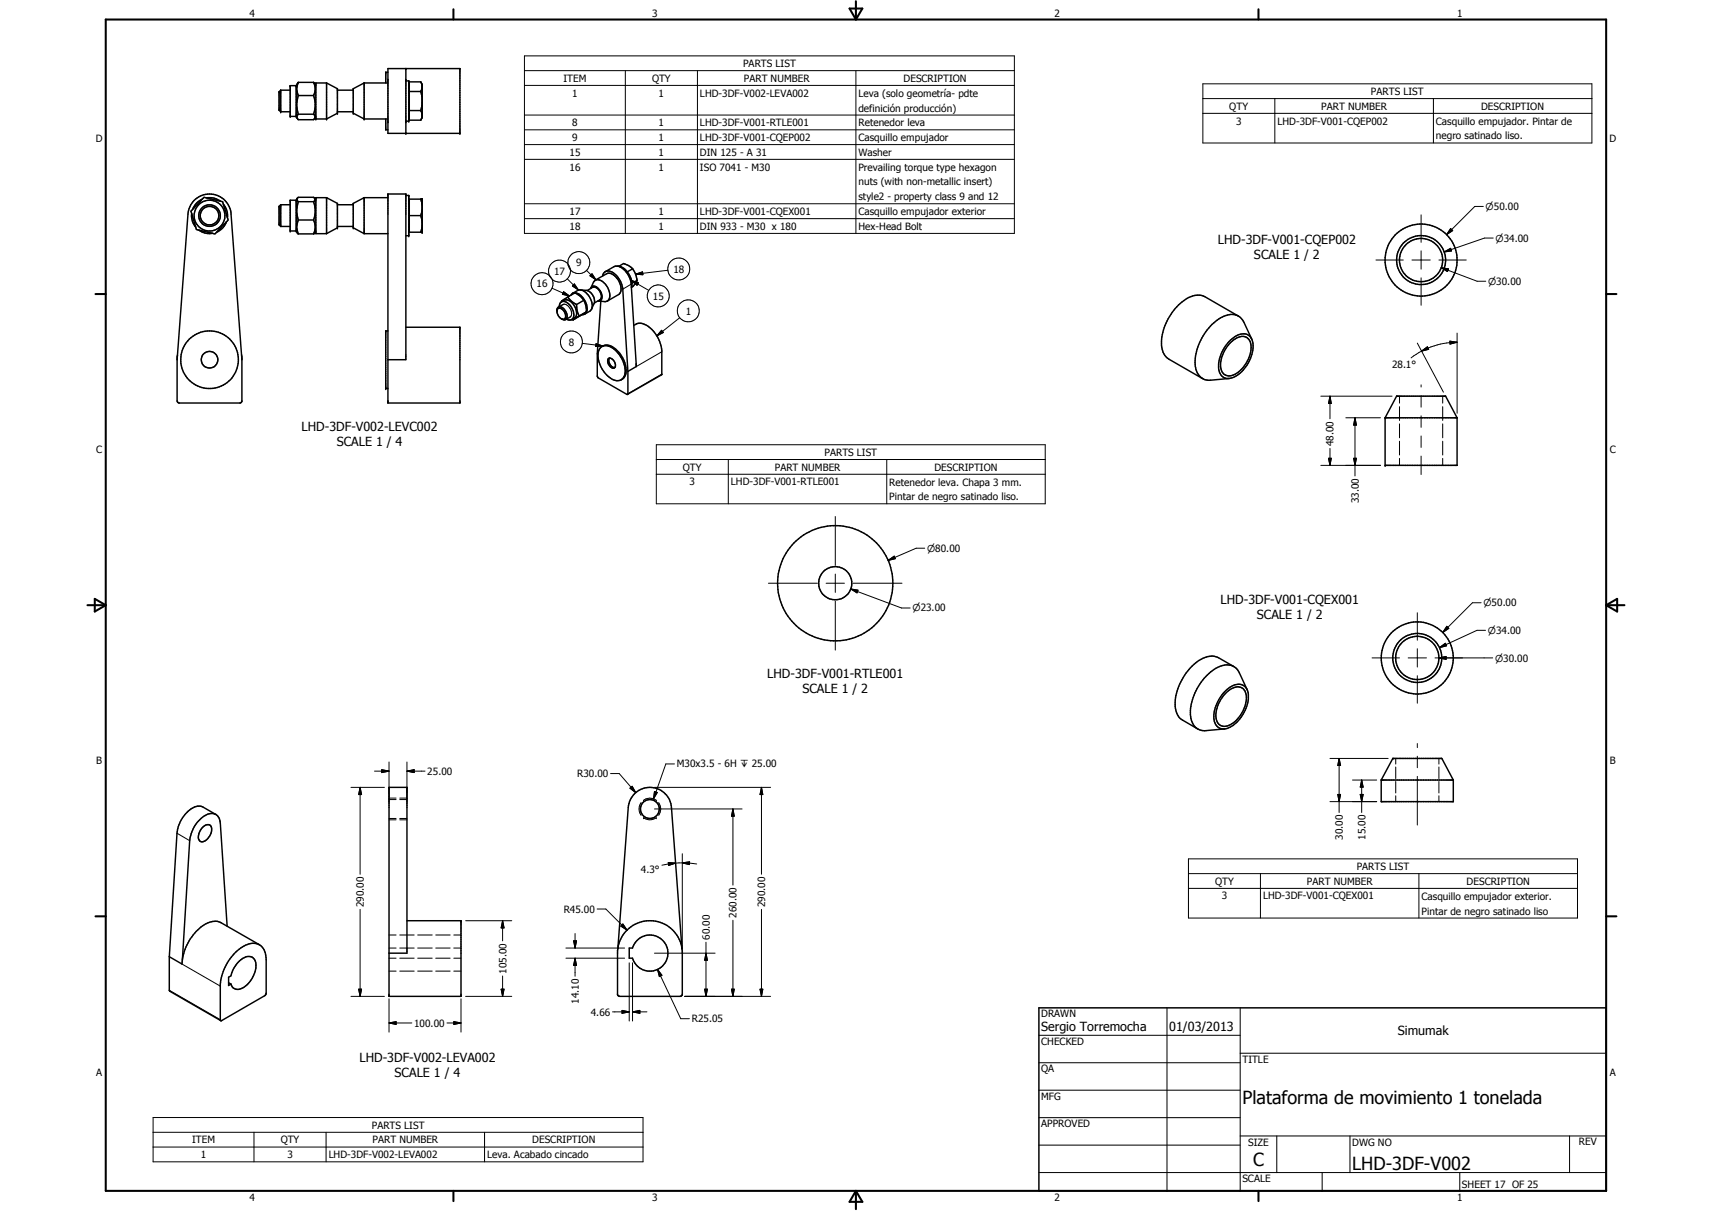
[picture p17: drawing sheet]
<svg xmlns="http://www.w3.org/2000/svg" width="594mm" height="420mm" viewBox="0 0 594 420" stroke-linecap="round" stroke-linejoin="round" font-family="sans-serif">
<defs><g id="words">
<g font-size="6.3">
<text x="431.1" y="383.2">Plataforma de movimiento 1 tonelada</text>
<text x="434.8" y="404.7">C</text>
<text x="469.2" y="406">LHD-3DF-V002</text>
</g>
<g font-size="4.4">
<text x="422.6" y="84.5">LHD-3DF-V001-CQEP002</text>
<text x="435.1" y="89.7">SCALE 1 / 2</text>
<text x="104.6" y="149.6">LHD-3DF-V002-LEVC002</text>
<text x="116.8" y="154.8">SCALE 1 / 4</text>
<text x="423.5" y="209.5">LHD-3DF-V001-CQEX001</text>
<text x="436.1" y="214.7">SCALE 1 / 2</text>
<text x="266.3" y="235.4">LHD-3DF-V001-RTLE001</text>
<text x="278.5" y="240.6">SCALE 1 / 2</text>
<text x="361.3" y="357.5">Sergio Torremocha</text>
<text x="405.7" y="357.7">01/03/2013</text>
<text x="485" y="359.2">Simumak</text>
<text x="124.7" y="368.3">LHD-3DF-V002-LEVA002</text>
<text x="136.9" y="373.5">SCALE 1 / 4</text>
</g>
<g font-size="3.5">
<text x="86.6" y="5.8">4</text>
<text x="226.3" y="5.8">3</text>
<text x="365.9" y="5.8">2</text>
<text x="505.6" y="5.8">1</text>
<text x="257.9" y="23.3">PARTS LIST</text>
<text x="195.5" y="28.4">ITEM</text>
<text x="226.3" y="28.4">QTY</text>
<text x="258.1" y="28.4">PART NUMBER</text>
<text x="313.6" y="28.4">DESCRIPTION</text>
<text x="198.6" y="33.5">1</text>
<text x="228.6" y="33.5">1</text>
<text x="242.9" y="33.5">LHD-3DF-V002-LEVA002</text>
<text x="297.9" y="33.7">Leva (solo geometría- pdte</text>
<text x="475.7" y="33">PARTS LIST</text>
<text x="297.9" y="38.8">definición producción)</text>
<text x="426.6" y="38.1">QTY</text>
<text x="458.5" y="38.1">PART NUMBER</text>
<text x="513.9" y="38.1">DESCRIPTION</text>
<text x="198.6" y="43.8">8</text>
<text x="228.6" y="43.8">1</text>
<text x="242.9" y="43.8">LHD-3DF-V001-RTLE001</text>
<text x="297.9" y="43.9">Retenedor leva</text>
<text x="429" y="43.2">3</text>
<text x="443.3" y="43.2">LHD-3DF-V001-CQEP002</text>
<text x="498.3" y="43.3">Casquillo empujador. Pintar de</text>
<text x="33.3" y="49.4">D</text>
<text x="198.6" y="48.9">9</text>
<text x="228.6" y="48.9">1</text>
<text x="242.9" y="48.9">LHD-3DF-V001-CQEP002</text>
<text x="297.9" y="49">Casquillo empujador</text>
<text x="498.3" y="48.4">negro satinado liso.</text>
<text x="558.5" y="49.4">D</text>
<text x="197.6" y="54.1">15</text>
<text x="197.6" y="59.2">16</text>
<text x="228.6" y="54.1">1</text>
<text x="228.6" y="59.2">1</text>
<text x="242.9" y="54.1">DIN 125 - A 31</text>
<text x="242.9" y="59.2">ISO 7041 - M30</text>
<text x="297.9" y="54.1">Washer</text>
<text x="297.9" y="59.2">Prevailing torque type hexagon</text>
<text x="297.9" y="64.3">nuts (with non-metallic insert)</text>
<text x="297.9" y="69.5">style2 - property class 9 and 12</text>
<text x="197.6" y="74.6">17</text>
<text x="228.6" y="74.6">1</text>
<text x="242.9" y="74.6">LHD-3DF-V001-CQEX001</text>
<text x="297.9" y="74.6">Casquillo empujador exterior</text>
<text x="197.6" y="79.7">18</text>
<text x="228.6" y="79.7">1</text>
<text x="242.9" y="79.7">DIN 933 - M30 x 180</text>
<text x="297.9" y="79.8">Hex-Head Bolt</text>
<text x="192.3" y="95.3">17</text>
<text x="199.9" y="92.4">9</text>
<text x="233.7" y="94.7">18</text>
<text x="186.2" y="99.7">16</text>
<text x="226.6" y="104">15</text>
<text x="237.9" y="109.1">1</text>
<text x="197.4" y="120">8</text>
<text x="483.1" y="127.6">28.1°</text>
<text x="462.8" y="154.8" transform="rotate(-90 462.8 154.8)">48.00</text>
<text x="33.4" y="157.3">C</text>
<text x="286.1" y="158.2">PARTS LIST</text>
<text x="558.6" y="157.3">C</text>
<text x="237" y="163.3">QTY</text>
<text x="268.9" y="163.3">PART NUMBER</text>
<text x="324.3" y="163.3">DESCRIPTION</text>
<text x="239.3" y="168.4">3</text>
<text x="253.7" y="168.4">LHD-3DF-V001-RTLE001</text>
<text x="308.6" y="168.5">Retenedor leva. Chapa 3 mm.</text>
<text x="308.6" y="173.6">Pintar de negro satinado liso.</text>
<text x="471.5" y="174.7" transform="rotate(-90 471.5 174.7)">33.00</text>
<text x="33.4" y="265.2">B</text>
<text x="148.3" y="268.8">25.00</text>
<text x="200.3" y="269.7">R30.00</text>
<text x="234.9" y="266.3">M30x3.5 - 6H x 25.00</text>
<text x="558.6" y="265.2">B</text>
<text x="466" y="291.4" transform="rotate(-90 466 291.4)">30.00</text>
<text x="473.8" y="291.4" transform="rotate(-90 473.8 291.4)">15.00</text>
<text x="222.4" y="302.7">4.3°</text>
<text x="470.8" y="301.8">PARTS LIST</text>
<text x="421.6" y="307">QTY</text>
<text x="453.5" y="306.9">PART NUMBER</text>
<text x="508.9" y="307">DESCRIPTION</text>
<text x="126.3" y="314.7" transform="rotate(-90 126.3 314.7)">290.00</text>
<text x="195.6" y="316.7">R45.00</text>
<text x="265.5" y="314.7" transform="rotate(-90 265.5 314.7)">290.00</text>
<text x="424" y="312.1">3</text>
<text x="438.3" y="312.1">LHD-3DF-V001-CQEX001</text>
<text x="493.3" y="312.1">Casquillo empujador exterior.</text>
<text x="493.3" y="317.3">Pintar de negro satinado liso</text>
<text x="255.6" y="318.5" transform="rotate(-90 255.6 318.5)">260.00</text>
<text x="246.3" y="326.1" transform="rotate(-90 246.3 326.1)">60.00</text>
<text x="175.7" y="337.9" transform="rotate(-90 175.7 337.9)">105.00</text>
<text x="200.9" y="348.2" transform="rotate(-90 200.9 348.2)">14.10</text>
<text x="205" y="352.4">4.66</text>
<text x="361.3" y="353">DRAWN</text>
<text x="143.7" y="356.2">100.00</text>
<text x="240.1" y="354.8">R25.05</text>
<text x="361.3" y="362.5">CHECKED</text>
<text x="431.1" y="368.7">TITLE</text>
<text x="33.4" y="373.2">A</text>
<text x="361.3" y="372.1">QA</text>
<text x="558.6" y="373.2">A</text>
<text x="361.3" y="381.6">MFG</text>
<text x="129" y="391.6">PARTS LIST</text>
<text x="361.3" y="391.1">APPROVED</text>
<text x="66.7" y="396.7">ITEM</text>
<text x="69.7" y="401.8">1</text>
<text x="97.4" y="396.7">QTY</text>
<text x="99.7" y="401.9">3</text>
<text x="114.1" y="401.9">LHD-3DF-V002-LEVA002</text>
<text x="129.2" y="396.7">PART NUMBER</text>
<text x="169.1" y="401.9">Leva. Acabado cincado</text>
<text x="184.7" y="396.7">DESCRIPTION</text>
<text x="433.1" y="397.5">SIZE</text>
<text x="469.2" y="397.5">DWG NO</text>
<text x="547.9" y="397.4">REV</text>
<text x="431.1" y="410.2">SCALE</text>
<text x="507.3" y="412.3">SHEET 17 OF 25</text>
<text x="86.6" y="416.7">4</text>
<text x="226.3" y="416.7">3</text>
<text x="365.9" y="416.7">2</text>
<text x="505.6" y="416.7">1</text>
</g>
<g font-size="3.3">
<text x="515.5" y="72.9">n50.00</text>
<text x="519" y="83.8">n34.00</text>
<text x="516.4" y="98.8">n30.00</text>
<text x="321.7" y="191.5">n80.00</text>
<text x="316.6" y="212.1">n23.00</text>
<text x="514.8" y="210.4">n50.00</text>
<text x="516.3" y="219.9">n34.00</text>
<text x="518.8" y="229.5">n30.00</text>
</g>
</g></defs>
<g fill="none" stroke="#000" stroke-width=".51">
<path d="M97.4 31.3v7.5M97.4 31.3l-.5 .5v6.5l.5 .5M97.4 38.8h3.3M97.4 31.3h3.3M102.8 29.7h-2.1v10.7h2.1M102.8 29.7v10.7M103.5 39.6l-.5 .7 .1 .7M103.5 28.6l-.7 1.1M103.5 33.1a10.9 10.9 0 0 0 0 6.5M103.5 28.6a5.6 5.6 0 0 0 0 4.5M103.5 39.6h5.3M103.5 33.1h5.3"/>
<path d="M103.5 28.6h5.3M108.8 28.6a5.2 5.2 0 0 1 0 4.5M108.8 33.1a10 10 0 0 1 0 6.5M108.8 39.6l.5 .7v.7M108.8 28.6l.8 1.1M113.3 28.8l3.8 2v8.5l-3.8 2M113.3 28.8v12.5M113.3 28.8h-3.7v12.5h3.7M117.1 38.8h5.5M117.1 31.3h5.5M126.4 28.8l-3.8 2v8.5l3.8 2M126.4 28.8v12.5"/>
<path d="M126.4 28.8h8.2M134.6 23.8h25v22.5h-25zM134.6 25.1h-.7v3.7M140.8 23.8v22.5M140.8 28.1h1.1v13.9h-1.1M141.9 29.7h.1M142 38.4h4M142 31.7h4M146 28.4l.5 .9v11.5l-.5 .9M146 28.4l.5 1.4M146 31.7l.5 3M146 38.4l.5 1.4"/>
<path d="M146 28.4h-4v13.3h4M146.5 30.3l-.5 1.4M146.5 35.4l-.5 3M102.8 40.4l.4 .7M103.1 41l.4 .5h5.3l.5-.5M109.6 40.4l-.4 .7M126.4 41.3h8.2M133.9 41.3v3.7h.7M141.9 40.4h.1M146.5 40.2l-.5 1.5M66.5 74.1a6 6 0 0 0 1.4 4.7M69 79.8a6.2 6.2 0 0 0 4.8 1.1"/>
<path d="M70.2 69.1l-3.3 3.5a.91 .91 0 0 0-.4 1.6l1.4 4.5M70.2 69.1l.6-.6 5.6 1.3a.91 .91 0 0 1 1.1 1.1l1.7 5.4-4 4.2a1.46 1.46 0 0 1-1.9 .4l-5.2-1.3-.2-.9M70.2 69.1a6.2 6.2 0 0 0-3.4 3.5M71.7 68.6l2.2 .1 2.5 1.1M77.5 70.8a6.2 6.2 0 0 1 1.4 4.7M78.6 77a6 6 0 0 1-3.4 3.6M97.4 71v7.6M97.4 71l-.5 .6v6.4l.5 .6M97.4 78.6h3.3M97.4 71h3.3M102.8 69.5h-2.1v10.6h2.1M102.8 69.5v10.6"/>
<path d="M103.1 68.9l-.3 .6M103.5 76.3l-.5 2.4 .5 2.5M103.5 70a10.5 10.5 0 0 0 0 6.3M103.5 70l-.5-.8 .5-.7h5.3a.82 .82 0 0 1 .6 .7 .82 .82 0 0 1-.6 .8M103.5 76.3h5.3M103.5 70h5.3M108.8 70a9.7 9.7 0 0 1 0 6.3M108.8 76.3l.5 1.9v1.7l-.5 1.3M109.3 68.9l.3 .6M113.3 68.6h-3.7v12.5h3.7M113.3 68.6l3.8 2v8.4l-3.8 2.1M113.3 68.6v12.5"/>
<path d="M117.1 78.6h5.5M117.1 71h5.5M126.4 68.6l-3.8 2v8.4l3.8 2.1M126.4 68.6v12.5M126.4 68.6h8.2M140.8 67.8h1.1v14h-1.1M141.9 69.5h.1M142 69.1h4.5v11.5h-4.5zM142 74.8h4M146 69.1l.5 2.5M146 74.8l.5 2.5M146.5 72.3l-.5 2.5"/>
<path d="M146.5 78l-.5 2.6M102.8 80.1l.7 1.1M103.5 81.2h5.3M109.6 80.1l-.8 1.1M126.4 81.1h8.2M141.9 80.1h.1M205.1 99.9l.8-2a2.09 2.09 0 0 1 3.5 .1 5.4 5.4 0 0 1 1.8 6.1l-1.1 .5-2.4-.2M205.1 99.8l-.1 .3M205.1 99.8a1.74 1.74 0 0 1 2.9 .7 2.72 2.72 0 0 1 .2 3.9h-.7M206.6 97.2l3.9-2.2a3.4 3.4 0 0 1 3.9 1.9 4.5 4.5 0 0 1 .5 5.1l-4.1 2.4M209.1 95.8a2.17 2.17 0 0 1 3.7-1.2 8.1 8.1 0 0 1 3.3 5.7l1.8 28.6M214.4 92.4h.3"/>
<path d="M214.7 92.4h-1.4l-3.2 1.8M214.7 92.4a7.6 7.6 0 0 1 4.3 6.2l1.8 27.6M214.7 92.4a6.5 6.5 0 0 1 4.4 7.3M214.8 92.4l1.6-1 1.8 .8 1.3 1.1M219.5 93.3l1 1.8 .6 2.2M219.5 93.3l-1.8 1M221.1 97.3l-.8 1.3-1.2 1.1M221.1 97.3l-1.8 1M134.6 114.8h-.7v20h.7M140.8 113.5h18.8v26.3h-25v-72.5h6.2v57.5h-6.2M193.3 107.7v-.3a1.26 1.26 0 0 1 1.3-.5 1.26 1.26 0 0 1 1 1 1.84 1.84 0 0 1 0 2.9l-.7-.1M193.6 106.7a1.82 1.82 0 0 1 2.6 1.1 2.02 2.02 0 0 1-.2 3.2 2.98 2.98 0 0 1-2.4-4.3z"/>
<path d="M194.1 106.4a1.65 1.65 0 0 1 1.1-1.8 1.65 1.65 0 0 1 1.9 .7 4.2 4.2 0 0 1 1.4 5.5l-1 .2-.9-.3M194.8 104.7l1-.6a3.5 3.5 0 0 1 3.9 2.7 2.71 2.71 0 0 1-1.3 4.1M195.4 105.7l-1.6 .9M197 103l1.3 1.5 1.8 1.2M197 103l-2.1 1.4v.3M197 103l2.6-1.4 1.7 1.2 1.3 1.4M197.9 110l-1.6 .9M198.1 102.4a1.87 1.87 0 0 1 3.1-.1 5.7 5.7 0 0 1 2.2 6.1l-.3 .5-1.1 .3M198.5 110.8l.3 .2M198.7 101.8l1.8-1a4.1 4.1 0 0 1 4.6 3.3 3.1 3.1 0 0 1-.5 3.9l-1.7 1M200.1 105.7l.2 2.1 .6 1.8M200.9 109.6l-2.1 1.4"/>
<path d="M201.4 100.6l2.2 .2a3.9 3.9 0 0 1 2.6 4.5l-.9 1.9M202.6 104.2l.7 1.8 .2 2.2M202.6 104.2l-2.5 1.5M203.5 108.2l-4.7 2.8M203.5 108.2l-2.6 1.4M203.7 100.8l1.9-1.1a2.82 2.82 0 0 1 3.1 2.9l-.4 1.3-2.1 1.2M208.5 104.5l-1.2 18.2v8.1l10.4 6.1 .2-8M219.9 112.9a4.3 4.3 0 0 1 5.8 1 11.9 11.9 0 0 1 4 7.6v8.4M426.8 119.1a5.4 5.4 0 0 1 5.7-2.1 5.2 5.2 0 0 1 1.1 6.5 9.5 9.5 0 0 1-7.3 6.9 3.6 3.6 0 0 1-2.7-4.9 12.3 12.3 0 0 1 3.2-6.4zM427 118a5.5 5.5 0 0 1 6.1-1.8 5.4 5.4 0 0 1 1.5 6.1 11.2 11.2 0 0 1-8.1 9 3.4 3.4 0 0 1-3.6-3.7 13.1 13.1 0 0 1 4.1-9.6zM429.8 109.7l-11.7-6.7a7.3 7.3 0 0 0-7.9 1.8 18.4 18.4 0 0 0-6.9 16.3 5.2 5.2 0 0 0 2.3 3.5l11.7 6.8M434.4 117.7l-2.7-5.9a5 5 0 0 0-7.5-1.8 18.5 18.5 0 0 0-9.3 17.6 4.7 4.7 0 0 0 5.2 4.3l6.4-.6"/>
<path d="M61.5 124.8l3.7-50.5a7.5 7.5 0 0 1 7.5-7 7.5 7.5 0 0 1 7.5 7l3.7 50.5M61.6 123.1l-.1 16 .2 .5 .5 .2 21.4-.1 .3-.5v-16.1M208.9 120.2a4 4 0 0 1 4.9 1 9.1 9.1 0 0 1 3.1 9.2 3.4 3.4 0 0 1-5.6 .4 9.6 9.6 0 0 1-3.5-9.1 2.77 2.77 0 0 1 4.4-1.1 9.5 9.5 0 0 1 4.5 9.7l-.9 1.3M211.2 124.4a2.11 2.11 0 0 1 2 1 2.11 2.11 0 0 1-.1 2.3 2.33 2.33 0 0 1-1.9-3.3zM211.4 124.2a2.47 2.47 0 0 0 1.9 3.3M220.8 126.2v1M220.8 127.2l-2.9 1.7M229.6 130l-11.8 6.8M229.7 129.9l-.1 .1M480.6 144.9v16.6h25v-16.6M480.6 144.9l4-7.4h17l4 7.4M480.6 144.9h25"/>
<path d="M428.2 231.3l-5.3-3.1a7.3 7.3 0 0 0-8 1.8 18.6 18.6 0 0 0-6.9 16.3l.6 1.7 1 1.3 6.1 3.6M432.8 239.3l-2.7-5.9a4.8 4.8 0 0 0-6.9-2.1 18.5 18.5 0 0 0-9.9 17.9 4.7 4.7 0 0 0 5.2 4.3l6.4-.6M424.9 240.1a5.7 5.7 0 0 1 6.5-2.3 3.8 3.8 0 0 1 1.8 3 12.3 12.3 0 0 1-7.8 12.1 3.5 3.5 0 0 1-4.2-3.7 13.6 13.6 0 0 1 3.7-9.1zM425.1 240.7a4.9 4.9 0 0 1 6.1-1.9 5.9 5.9 0 0 1 .5 6.9 9 9 0 0 1-7 6.3 3.5 3.5 0 0 1-2.8-4.4 11.6 11.6 0 0 1 3.2-6.9zM479.3 270.6l4-7.5h17l4 7.5M479.3 270.6h25M479.3 270.6v7.5h25v-7.5M70.1 287.3a1.91 1.91 0 0 1 3.1-.6 4.4 4.4 0 0 1-3.2 5.4 1.85 1.85 0 0 1-1-2.9zM74.9 282.6l-4.4-2.6a4.7 4.7 0 0 0-5.2 1.4 11.9 11.9 0 0 0-3.9 7.7l-2.6 42.8M141.2 319.4h18.8v26.3h-25v-72.5h6.2v57.5h-6.2M58.8 331.9l4.4 2.6 .1-1.4M58.8 331.9v11.9l17.8 10.3"/>
<path d="M78.8 321.4l-2.4-35.9a3.2 3.2 0 0 0-1.7-3 3.2 3.2 0 0 0-3.5 .5 11.7 11.7 0 0 0-5.4 8.7l-2.5 41.4M81.8 330.3a8 8 0 0 1 7.7-2.8 5.2 5.2 0 0 1 2.9 5.5l-.2 12.1-15.5 9.1-.3-.3v-12.4a18.3 18.3 0 0 1 5.4-11.2zM82.7 333.8a3.8 3.8 0 0 1 5.1-1.5 4.5 4.5 0 0 1 .5 5.4 7.7 7.7 0 0 1-6 5.6 2.28 2.28 0 0 1-2.2-1.9l-.8 .5v-2.9l.8-.4a10.3 10.3 0 0 1 2.6-4.8zM90 327.8l-13.3-7.6a6.3 6.3 0 0 0-6.9 1.4 18.4 18.4 0 0 0-6.5 11.5M214.4 329.1a11.2 11.2 0 0 1 11.1-9.7 11.2 11.2 0 0 1 11.1 9.7M214.4 329.1l-.1 16 .7 .6h21l.6-.3 .2-.3-.2-16M214.4 329l3.6-48.9a7.5 7.5 0 0 1 7.5-6.9 7.5 7.5 0 0 1 7.5 6.9l3.6 48.9M218.3 328.9h1.2a6.3 6.3 0 0 1 9.7-3.3 6.3 6.3 0 0 1 0 10.2 6.3 6.3 0 0 1-9.7-3.4h-1.2zM79.3 341l.8 .4M360.5 349.7h196.9v63.5h-196.9z"/>
<circle cx="72.7" cy="74.8" r="3.7"/>
<circle cx="72.7" cy="74.8" r="3.2"/>
<circle cx="72.7" cy="74.8" r="5.3"/>
<circle cx="493.1" cy="90.2" r="7.5"/>
<circle cx="493.1" cy="90.2" r="8.5"/>
<circle cx="493.2" cy="90.2" r="12.5"/>
<circle cx="72.7" cy="124.8" r="2.87"/>
<circle cx="72.7" cy="124.8" r="10"/>
<circle cx="289.8" cy="202.3" r="20"/>
<circle cx="289.8" cy="202.3" r="5.7"/>
<circle cx="491.8" cy="228.3" r="8.5"/>
<circle cx="491.8" cy="228.3" r="7.5"/>
<circle cx="491.8" cy="228.3" r="12.5"/>
<circle cx="225.5" cy="280.7" r="3.3"/>
</g>
<g fill="#000">
<circle cx="97.4" cy="38.8" r=".25"/>
<circle cx="100.7" cy="29.7" r=".25"/>
<circle cx="102.8" cy="29.7" r=".25"/>
<circle cx="117.1" cy="39.3" r=".25"/>
<circle cx="122.6" cy="39.3" r=".25"/>
<circle cx="133.9" cy="25.1" r=".25"/>
<circle cx="140.8" cy="23.8" r=".25"/>
<circle cx="141.9" cy="28.1" r=".25"/>
<circle cx="100.7" cy="40.4" r=".25"/>
<circle cx="102.8" cy="40.4" r=".25"/>
<circle cx="109.6" cy="41.3" r=".25"/>
<circle cx="113.3" cy="41.3" r=".25"/>
<circle cx="126.4" cy="41.3" r=".25"/>
<circle cx="140.8" cy="46.3" r=".25"/>
<circle cx="141.9" cy="42" r=".25"/>
<circle cx="159.6" cy="46.3" r=".25"/>
<circle cx="109.6" cy="68.6" r=".25"/>
<circle cx="113.3" cy="68.6" r=".25"/>
<circle cx="117.1" cy="79" r=".25"/>
<circle cx="122.6" cy="79" r=".25"/>
<circle cx="126.4" cy="68.6" r=".25"/>
<circle cx="141.9" cy="67.8" r=".25"/>
<circle cx="146.5" cy="69.1" r=".25"/>
<circle cx="100.7" cy="80.1" r=".25"/>
<circle cx="102.8" cy="80.1" r=".25"/>
<circle cx="141.9" cy="81.8" r=".25"/>
<circle cx="146.5" cy="80.6" r=".25"/>
<circle cx="133.9" cy="134.8" r=".25"/>
<circle cx="480.6" cy="144.9" r=".25"/>
<circle cx="480.6" cy="161.5" r=".25"/>
<circle cx="483.3" cy="263.1" r=".25"/>
<circle cx="160" cy="319.4" r=".25"/>
</g>
<g fill="none" stroke="#000" stroke-width=".35">
<path d="M182 19.4h170v61.6h-170zM182 24.5h170M182 29.6h170M182 39.9h170M217 24.5v56.5M242 24.5v56.5M297 24.5v56.5M417.4 29.1h135v20.5h-135zM417.4 34.2h135M417.4 39.3h135M442.4 34.2v15.4M497.4 34.2v15.4"/>
<path d="M182 45h170M182 50.2h170M182 55.3h170M182 70.7h170M182 75.9h170M493.1 74.5v9.6M503.4 79.3l.7 .7-2.1 1.4zM514.7 71.6h-2.9l-9.8 9.8M191.6 100l6 2.7M196.8 96.7l3.9 3.9M199.3 98.5l1.4 2.1-2.1-1.4zM203.5 93.8l3.3 3.3"/>
<path d="M204.7 95.7l.7-.7 1.4 2.1zM219 98.6l-2.9 1.7M219.2 97.3l2.4 .8-.5 .9zM219.2 97.3l5.9 3.5M220.5 95.1l2.5-.8 .1 1zM231.8 93.8l-11.3 1.3M477.5 90.2h9.5M490 90.2h6.3M493.1 87v6.4M493.1 96.4v9.5M499.3 90.2h9.5M500.1 92.9l2.6 .4-.4 .9z"/>
<path d="M500.1 92.9l12.5 4.7h3M501.1 87.4l2.3-1.3 .3 1zM518.2 82.6h-3.1l-14 4.8M195.4 105.7a2.82 2.82 0 0 1 2.9 2.5v1.2l-.4 .6M195.6 101.2l2 1.5-2.5-.6zM202.1 119.1l7.1 1M206.8 119.3l2.4 .8-2.5 .1zM229.6 114.6l.6 .8-2.3 1.1zM235.9 110.2l-8 6.3M491.8 119l9.1 17.1M503.1 118.4l2.5 .3-2.4 .7zM505.6 118.7a25.9 25.9 0 0 0-12.3 3.1"/>
<path d="M505.6 115.6v27.8M229.7 122l-8.9 5.2M229.7 129.8l-11.8 6.8M458.3 137.5h24.8M461.5 137.5l.5 2.5h-1zM461.5 137.5v7.8M485.6 137.5v2.4M493.1 133.5v.8M493.1 137.3v4M493.3 121.8l2-1.5 .5 .9zM493.3 121.8l-3.6 2.4M500.6 137.5v2.4"/>
<path d="M227.7 154.3h135v20.5h-135zM227.7 159.4h135M252.7 159.4v15.4M307.7 159.4v15.4M461 159h1l-.5 2.5zM461.5 155.6v5.9M467 144.9h12M469.7 159h1l-.5 2.5zM470.2 144.9l.5 2.6h-1zM470.2 144.9v20.2M485.6 141.1v4.8M485.6 147.1v4.8"/>
<path d="M485.6 153.1v4.8M485.6 159v2.5M493.1 144.3v4M493.1 151.3v3.9M493.1 158.2v6.4M500.6 141.1v4.8M500.6 147.1v4.8M500.6 153.1v4.8M500.6 159v2.5M227.7 164.5h135M289.8 179.2v17M458.3 161.5h20.7"/>
<path d="M289.8 199.2v6.3M308.2 194.4l2.1-1.4 .4 .8zM320.9 190.2h-3l-9.7 4.2M266.7 202.4h17M286.7 202.4h6.3M289.8 208.5v17.1M295.2 204.3l2.5 .5-.3 .9zM295.2 204.3l17.6 6.6h3M296 202.4h17M491.8 212.6v9.5M502.1 217.3l.6 .7-2.1 1.5zM514 209.1h-3l-10.4 10.4"/>
<path d="M515.5 218.7h-3l-13 6M476.1 228.3h9.5M488.6 228.3h6.4M491.8 225.1v6.3M491.8 234.4v9.6M498 228.3h20M499.3 228.3l2.5-.5v1zM499.5 224.7l2.1-1.5 .4 .9zM491.8 258v1.4M121.8 273.2h11.6M125 273.2l.5 2.5h-1zM125 273.2v30.1"/>
<path d="M130 267.5h5M132.5 267l2.5 .5-2.5 .6zM135 277.4h2.4M135 276.9h2.4M135 264.4v14.1M138.7 277.4h2.5M138.7 276.9h2.5M141.2 267.5l2.5-.5v1.1zM141.2 267.5h6.3M141.2 264.4v14.1M211.9 268.4h3l5.7 6.6M218.6 273.5l.8-.7 1.2 2.2z"/>
<path d="M222.5 278.5a3.7 3.7 0 0 0 0 4.4M223.3 277.7h.1M223.3 277.7a3.6 3.6 0 0 1 4.4 0M227.1 274.6l1 .4-1.3 2.2zM227.1 273.2h40.3M227.7 277.7h.1M228.6 278.5a3.7 3.7 0 0 1 0 4.4M234.1 265h-3.1l-4.2 12.2M264.2 273.2l.5 2.5h-1zM264.2 273.2v30.1M461.5 278.1h16.2M461.5 263.1h20.2"/>
<path d="M464.2 275.6h1l-.5 2.5zM464.7 263.1l.5 2.5h-1zM464.7 263.1v18.8M469.3 270.6h8.4M472 275.6h1l-.5 2.5zM472.5 270.6l.5 2.5h-1zM472.5 270.6v11.3M484.3 263.1v2M484.3 266.1v4M484.3 271.1v4M484.3 276.1v2M491.8 262.4v4"/>
<path d="M491.8 269.4v16.9M499.3 263.1v2M499.3 266.1v4M499.3 271.1v4M499.3 276.1v2M61.4 289.1l4.4 2.6M135 284h2.4M135 284.4h2.4M138.7 284h2.5M138.7 284.4h2.5M223.3 283.7h.1M223.3 283.7a3.8 3.8 0 0 0 4.4 0"/>
<path d="M227.1 280.7h30.4M227.7 283.7h.1M231.9 299.3l2.5 .2-2.4 .8zM234.4 299.5l-4.7 .7M236.8 299.4l2.5-.4-.1 1zM236.8 299.4l5 .4M236.8 299.4l-2.4 .1M236.8 296.2v32.9M254.3 280.7l.5 2.5h-1zM254.3 280.7v26.4M412.4 298h135v20.5h-135zM125 315.5v30.2"/>
<path d="M161.6 319.4h16M174.4 319.4l.5 2.5h-1zM174.4 319.4v7M207.2 315.4h3l7.4 7.3M254.3 319.3v26.4M264.2 315.5v30.2M412.4 303.1h135M412.4 308.2h135M437.4 303.1v15.4M492.4 303.1v15.4M63.2 334.5l13.2 7.6M135 332.4h2.4"/>
<path d="M135 328.9h2.4M135 324.4h2.4M135 336.9h2.4M138.7 332.4h5M138.7 328.9h5M138.7 324.4h5M138.7 336.9h5M144.9 332.4h5.1M144.9 328.9h5.1M144.9 324.4h5.1M144.9 336.9h5.1M151.2 332.4h5"/>
<path d="M151.2 328.9h5M151.2 324.4h5M151.2 336.9h5M157.5 332.4h2.5M157.5 328.9h2.5M157.5 324.4h2.5M157.5 336.9h2.5M174.4 338.6v7.1M196.4 332.4h20.3M196.4 328.9h20.3M199 326.4h1.1l-.5 2.5zM199.6 332.4l.5 2.5h-1.1z"/>
<path d="M199.6 323.9v5M199.6 332.4v6.3M214.3 330.1v.6M214.4 329l-.1 .6M215.4 321.3l.7-.7 1.5 2.1zM216.1 320.6l1.5 2.1-2.2-1.4zM218.3 334.1v20.1M219.5 334.1v20.1M227.1 330.7h21.1M228.2 336.3l1.5 2.1-.9 .4zM228.2 336.3l8 17.1h3M236.6 329l.1 .6"/>
<path d="M236.7 330.1l.1 .6M245 330.7l.5 2.5h-1zM245 326.9v18.8M58.8 343.6l17.6 10.2M121.8 345.7h11.6M124.5 343.2h1l-.5 2.5zM135 354.9l2.4-.4v.9zM135 354.9h7.9M135 346.5v11.6M155.1 354.9h4.9M157.5 354.5l2.5 .4-2.5 .5zM160 346.5v11.6"/>
<path d="M161.6 345.7h16M173.9 343.2h1l-.5 2.5zM212.5 351.1h5.8M215.9 350.6l2.4 .5-2.4 .5zM219.5 351.1l2.5-.5v1zM219.5 351.1h5M237.6 345.7h29.8M244.5 343.2h1l-.5 2.5zM253.8 343.2h1l-.5 2.5zM263.7 343.2h1l-.5 2.5zM360.5 359.2h69.9M405 349.7v63.5"/>
<path d="M430.4 349.7v63.5M360.5 368.7h69.9M360.5 378.2h69.9M430.4 365.4h127M53.1 387.7h170v15.4h-170zM53.1 392.9h170M53.1 398h170M88.1 392.9v10.2M113.2 392.9v10.2M168.1 392.9v10.2M360.5 387.8h69.9M360.5 397.3h69.9"/>
<path d="M430.4 394.1h127M443.1 394.1v12.7M468.5 394.1v12.7M544.7 394.1v12.7M360.5 406.8h196.9M458.8 406.8v6.4M506.6 406.8v6.4"/>
<circle cx="188.1" cy="98.4" r="3.8"/>
<circle cx="194.1" cy="94.1" r="3.8"/>
<circle cx="200.8" cy="91.1" r="3.8"/>
<circle cx="235.5" cy="93.3" r="3.8"/>
<circle cx="198.3" cy="118.6" r="3.8"/>
<circle cx="228.4" cy="102.7" r="3.8"/>
<circle cx="238.8" cy="107.8" r="3.8"/>
</g>
<g fill="none" stroke="#000" stroke-width=".71">
<path d="M36.7 6.8h520.7v406.4h-520.7zM157.3 3.2v3.6M294.8 3h4.4l-2.2 3.8zM297 .4v6.4M436.7 3.2v3.6M33.1 102h3.6M557.4 102h3.5M30.3 210h6.4M32.9 207.8l3.8 2.2-3.8 2.2zM557.4 210h6.3M557.4 210l3.8-2.2v4.4zM33.1 317.9h3.6"/>
<path d="M557.4 317.9h3.5M157.3 413.2v3.5M297 413.2v6.3M297 413.2l2.2 3.8h-4.4zM436.7 413.2v3.5"/>
</g>
<g fill="#000">
<path d="M503.4 79.3l.7 .7-2.1 1.4zM199.3 98.5l1.4 2.1-2.1-1.4zM204.7 95.7l.7-.7 1.4 2.1zM219.2 97.3l2.4 .8-.5 .9zM220.5 95.1l2.5-.8 .1 1zM500.1 92.9l2.6 .4-.4 .9zM501.1 87.4l2.3-1.3 .3 1zM195.6 101.2l2 1.5-2.5-.6zM229.6 114.6l.6 .8-2.3 1.1zM503.1 118.4l2.5 .3-2.4 .7zM206.8 119.3l2.4 .8-2.5 .1zM461.5 137.5l.5 2.5h-1z"/>
<path d="M493.3 121.8l2-1.5 .5 .9zM461 159h1l-.5 2.5zM469.7 159h1l-.5 2.5zM470.2 144.9l.5 2.6h-1zM308.2 194.4l2.1-1.4 .4 .8zM295.2 204.3l2.5 .5-.3 .9zM502.1 217.3l.6 .7-2.1 1.5zM499.5 224.7l2.1-1.5 .4 .9zM499.3 228.3l2.5-.5v1zM125 273.2l.5 2.5h-1zM132.5 267l2.5 .5-2.5 .6zM141.2 267.5l2.5-.5v1.1z"/>
<path d="M218.6 273.5l.8-.7 1.2 2.2zM227.1 274.6l1 .4-1.3 2.2zM264.2 273.2l.5 2.5h-1zM464.2 275.6h1l-.5 2.5zM464.7 263.1l.5 2.5h-1zM472 275.6h1l-.5 2.5zM472.5 270.6l.5 2.5h-1zM236.8 299.4l2.5-.4-.1 1zM254.3 280.7l.5 2.5h-1zM231.9 299.3l2.5 .2-2.4 .8zM174.4 319.4l.5 2.5h-1zM199 326.4h1.1l-.5 2.5z"/>
<path d="M199.6 332.4l.5 2.5h-1.1zM216.1 320.6l1.5 2.1-2.2-1.4zM228.2 336.3l1.5 2.1-.9 .4zM245 330.7l.5 2.5h-1zM124.5 343.2h1l-.5 2.5zM135 354.9l2.4-.4v.9zM157.5 354.5l2.5 .4-2.5 .5zM173.9 343.2h1l-.5 2.5zM215.9 350.6l2.4 .5-2.4 .5zM219.5 351.1l2.5-.5v1zM244.5 343.2h1l-.5 2.5zM253.8 343.2h1l-.5 2.5z"/>
<path d="M263.7 343.2h1l-.5 2.5z"/>
</g>
<use href="#words"/>
</svg>
